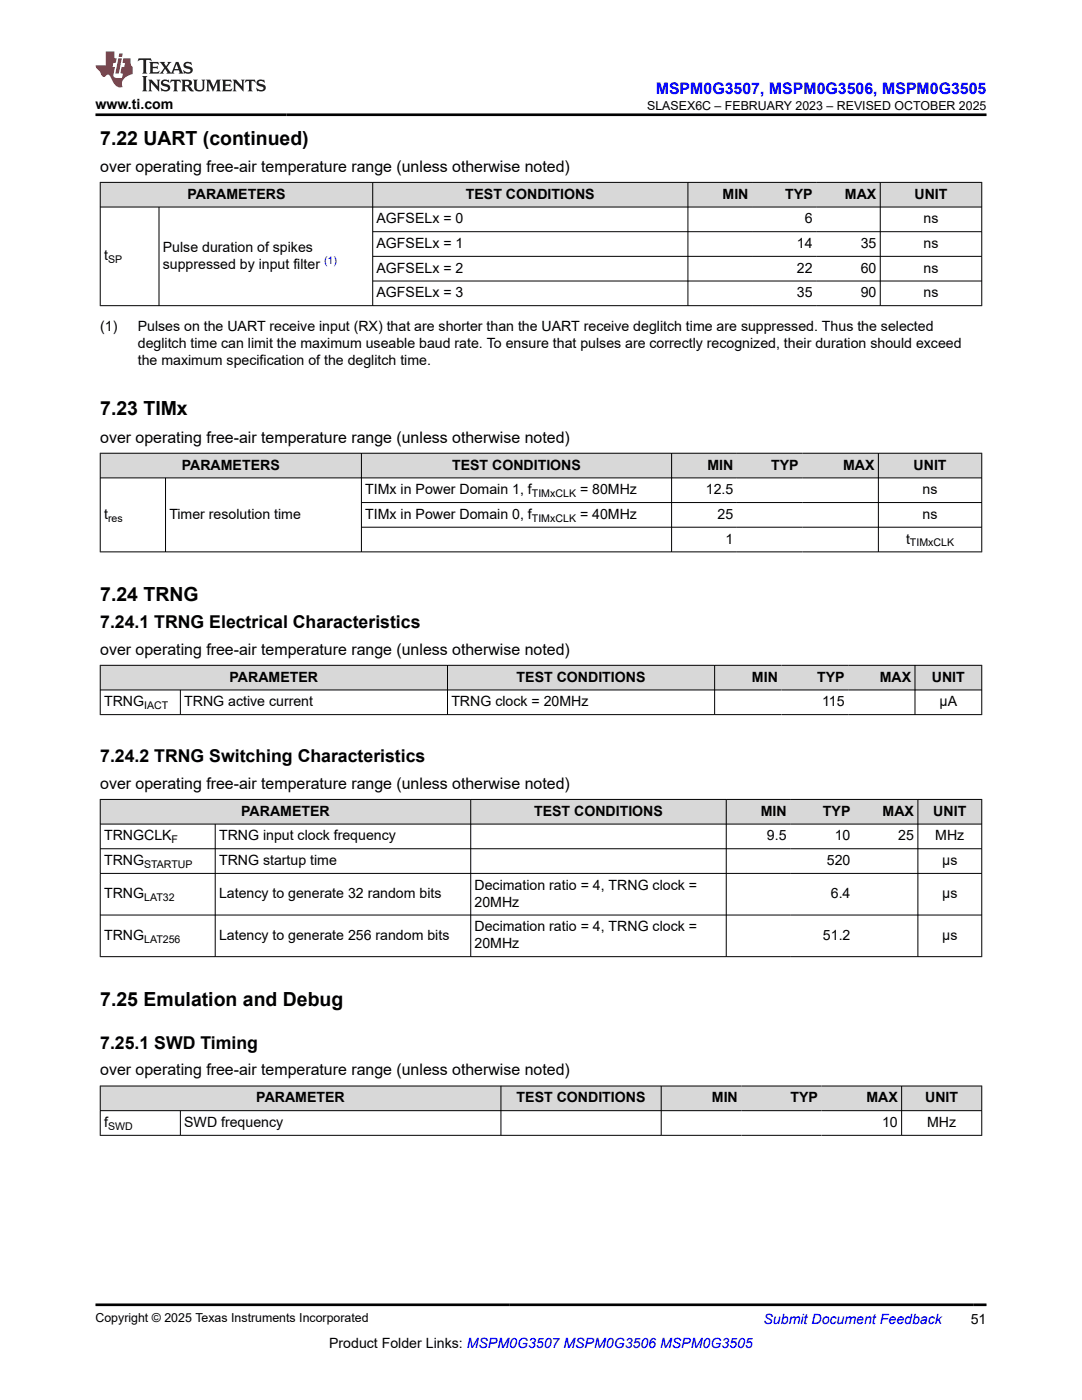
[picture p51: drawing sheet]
<svg xmlns="http://www.w3.org/2000/svg" width="216mm" height="279mm" viewBox="0 0 216 279" stroke-linecap="round" stroke-linejoin="round" font-family="sans-serif">
<defs><g id="words">
<g font-size="3.9">
<text x="20" y="28.8">7.22 UART (continued)</text>
<text x="20" y="82.9">7.23 TIMx</text>
<text x="20" y="119.9">7.24 TRNG</text>
<text x="20" y="200.7">7.25 Emulation and Debug</text>
</g>
<g font-size="3.5">
<text x="20" y="125.3">7.24.1 TRNG Electrical Characteristics</text>
<text x="20" y="152.1">7.24.2 TRNG Switching Characteristics</text>
<text x="20" y="209.3">7.25.1 SWD Timing</text>
</g>
<text font-size="3.2" fill="#00f" x="130.9" y="18.7">MSPM0G3507, MSPM0G3506, MSPM0G3505</text>
<g font-size="3.2">
<text x="20" y="34.3">over operating free-air temperature range (unless otherwise noted)</text>
<text x="20" y="88.3">over operating free-air temperature range (unless otherwise noted)</text>
<text x="20" y="130.7">over operating free-air temperature range (unless otherwise noted)</text>
<text x="20" y="157.4">over operating free-air temperature range (unless otherwise noted)</text>
<text x="20" y="214.6">over operating free-air temperature range (unless otherwise noted)</text>
</g>
<g font-size="2.8">
<text x="19" y="21.8">www.ti.com</text>
<text x="37.4" y="39.7">PARAMETERS</text>
<text x="93" y="39.7">TEST CONDITIONS</text>
<text x="144.2" y="39.7">MIN</text>
<text x="156.7" y="39.7">TYP</text>
<text x="168.6" y="39.7">MAX</text>
<text x="182.5" y="39.7">UNIT</text>
<text x="75.1" y="44.6">AGFSELx = 0</text>
<text x="160.6" y="44.6">6</text>
<text x="184.3" y="44.6">ns</text>
<text x="20.8" y="52">t</text>
<text x="32.5" y="50.3">Pulse duration of spikes</text>
<text x="32.5" y="53.7">suppressed by input filter</text>
<text x="75.1" y="49.5">AGFSELx = 1</text>
<text x="159" y="49.5">14</text>
<text x="171.7" y="49.5">35</text>
<text x="184.3" y="49.5">ns</text>
<text x="75.1" y="54.4">AGFSELx = 2</text>
<text x="75.1" y="59.4">AGFSELx = 3</text>
<text x="159" y="54.4">22</text>
<text x="159" y="59.4">35</text>
<text x="171.7" y="54.4">60</text>
<text x="171.7" y="59.4">90</text>
<text x="184.3" y="54.4">ns</text>
<text x="184.3" y="59.4">ns</text>
<text x="20" y="66.2">(1)</text>
<text x="27.5" y="66.2">Pulses on the UART receive input (RX) that are shorter than the UART receive deglitch time are suppressed. Thus the selected</text>
<text x="27.5" y="69.5">deglitch time can limit the maximum useable baud rate. To ensure that pulses are correctly recognized, their duration should exceed</text>
<text x="27.5" y="72.9">the maximum specification of the deglitch time.</text>
<text x="36.3" y="93.7">PARAMETERS</text>
<text x="90.2" y="93.7">TEST CONDITIONS</text>
<text x="141.2" y="93.7">MIN</text>
<text x="153.9" y="93.7">TYP</text>
<text x="168.2" y="93.7">MAX</text>
<text x="182.3" y="93.7">UNIT</text>
<text x="72.9" y="98.6">TIMx in Power Domain 1, f</text>
<text x="115.7" y="98.6">= 80MHz</text>
<text x="140.8" y="98.6">12.5</text>
<text x="184.1" y="98.6">ns</text>
<text x="20.8" y="103.6">t</text>
<text x="33.8" y="103.6">Timer resolution time</text>
<text x="72.9" y="103.6">TIMx in Power Domain 0, f</text>
<text x="115.7" y="103.6">= 40MHz</text>
<text x="143.2" y="103.6">25</text>
<text x="184.1" y="103.6">ns</text>
<text x="144.8" y="108.5">1</text>
<text x="180.8" y="108.5">t</text>
<text x="45.8" y="136.1">PARAMETER</text>
<text x="103.1" y="136.1">TEST CONDITIONS</text>
<text x="150" y="136.1">MIN</text>
<text x="163.1" y="136.1">TYP</text>
<text x="175.5" y="136.1">MAX</text>
<text x="185.9" y="136.1">UNIT</text>
<text x="20.8" y="141">TRNG</text>
<text x="36.8" y="141">TRNG active current</text>
<text x="90.1" y="141">TRNG clock = 20MHz</text>
<text x="164" y="141">115</text>
<text x="187.5" y="141">µA</text>
<text x="20.8" y="167.7">TRNGCLK</text>
<text x="43.7" y="167.7">TRNG input clock frequency</text>
<text x="48.1" y="162.8">PARAMETER</text>
<text x="106.6" y="162.8">TEST CONDITIONS</text>
<text x="151.8" y="162.8">MIN</text>
<text x="153" y="167.7">9.5</text>
<text x="164.2" y="162.8">TYP</text>
<text x="166.6" y="167.7">10</text>
<text x="176.1" y="162.8">MAX</text>
<text x="179.2" y="167.7">25</text>
<text x="186.2" y="162.8">UNIT</text>
<text x="186.6" y="167.7">MHz</text>
<text x="20.8" y="172.7">TRNG</text>
<text x="43.7" y="172.7">TRNG startup time</text>
<text x="165" y="172.7">520</text>
<text x="188" y="172.7">µs</text>
<text x="20.8" y="179.3">TRNG</text>
<text x="43.7" y="179.3">Latency to generate 32 random bits</text>
<text x="94.7" y="177.6">Decimation ratio = 4, TRNG clock =</text>
<text x="165.8" y="179.3">6.4</text>
<text x="188" y="179.3">µs</text>
<text x="94.7" y="181">20MHz</text>
<text x="94.7" y="185.9">Decimation ratio = 4, TRNG clock =</text>
<text x="20.8" y="187.6">TRNG</text>
<text x="43.7" y="187.6">Latency to generate 256 random bits</text>
<text x="94.7" y="189.3">20MHz</text>
<text x="164.2" y="187.6">51.2</text>
<text x="188" y="187.6">µs</text>
<text x="51.1" y="220">PARAMETER</text>
<text x="103.1" y="220">TEST CONDITIONS</text>
<text x="142" y="220">MIN</text>
<text x="157.7" y="220">TYP</text>
<text x="172.9" y="220">MAX</text>
<text x="184.6" y="220">UNIT</text>
<text x="20.8" y="224.9">f</text>
<text x="36.8" y="224.9">SWD frequency</text>
<text x="176" y="224.9">10</text>
<text x="185" y="224.9">MHz</text>
<text x="65.7" y="269">Product Folder Links: MSPM0G3507 MSPM0G3506 MSPM0G3505</text>
<text x="193.7" y="264.2">51</text>
</g>
<text font-size="2.8" fill="#00f" x="152.4" y="264.2">Submit Document Feedback</text>
<g font-size="2.5">
<text x="129.1" y="21.9">SLASEX6C – FEBRUARY 2023 – REVISED OCTOBER 2025</text>
<text x="19" y="263.9">Copyright © 2025 Texas Instruments Incorporated</text>
</g>
<g font-size="2.1">
<text x="21.6" y="52.5">SP</text>
<text x="106.1" y="99.2">TIMxCLK</text>
<text x="21.6" y="104.1">res</text>
<text x="106.1" y="104.1">TIMxCLK</text>
<text x="181.6" y="109.1">TIMxCLK</text>
<text x="28.8" y="141.5">IACT</text>
<text x="28.8" y="173.2">STARTUP</text>
<text x="34.3" y="168.3">F</text>
<text x="28.8" y="179.8">LAT32</text>
<text x="28.8" y="188.1">LAT256</text>
<text x="21.6" y="225.5">SWD</text>
</g>
<text font-size="2.1" fill="#00f" x="64.7" y="52.7">(1)</text>
</g></defs>
<g fill="#d8d8d8">
<path d="M20 36.4h175.9v4.9h-175.9z" fill-rule="evenodd"/>
<path d="M20.1 36.5h54.2v4.8h-54.2z" fill-rule="evenodd"/>
<path d="M74.4 36.5h62.8v4.8h-62.8z" fill-rule="evenodd"/>
<path d="M137.3 36.5h12.8v4.8h-12.8z" fill-rule="evenodd"/>
<path d="M150.1 36.5h12.8v4.8h-12.8z" fill-rule="evenodd"/>
<path d="M162.9 36.5h12.7v4.8h-12.7z" fill-rule="evenodd"/>
<path d="M175.7 36.5h20.1v4.8h-20.1z" fill-rule="evenodd"/>
</g>
<path d="M19.9 36.4h176.1M20 36.3v24.8M74.4 36.3v24.8M137.3 36.3v24.8M175.6 36.3v24.8M195.9 36.3v24.8M19.9 41.3h176.1M31.7 41.3v19.8M74.4 46.2h121.6M74.4 51.2h121.6M74.4 56.1h121.6M196 61h-176.1" fill="none" stroke="#000" stroke-width=".2"/>
<g fill="#d8d8d8">
<path d="M20 90.5h175.9v4.9h-175.9z" fill-rule="evenodd"/>
<path d="M20.1 90.5h52v4.8h-52z" fill-rule="evenodd"/>
<path d="M72.2 90.5h61.7v4.8h-61.7z" fill-rule="evenodd"/>
<path d="M134.1 90.5h12.9v4.8h-12.9z" fill-rule="evenodd"/>
<path d="M147 90.5h13.1v4.8h-13.1z" fill-rule="evenodd"/>
<path d="M160.1 90.5h15.1v4.8h-15.1z" fill-rule="evenodd"/>
<path d="M175.3 90.5h20.5v4.8h-20.5z" fill-rule="evenodd"/>
</g>
<path d="M19.9 90.5h176.1M19.9 95.4h176.1M20 90.4v19.8M33 95.4v14.8M72.1 90.4v19.8M134 90.4v19.8M175.3 90.4v19.8M195.9 90.4v19.8M72.1 100.3h123.9M72.1 105.2h123.9M196 110.1h-176.1" fill="none" stroke="#000" stroke-width=".2"/>
<g fill="#d8d8d8">
<path d="M20 132.8h175.9v4.9h-175.9z" fill-rule="evenodd"/>
<path d="M20.1 132.8h69.1v4.8h-69.1z" fill-rule="evenodd"/>
<path d="M89.4 132.8h53.1v4.8h-53.1z" fill-rule="evenodd"/>
<path d="M142.7 132.8h13.2v4.8h-13.2z" fill-rule="evenodd"/>
<path d="M155.9 132.8h13.3v4.8h-13.3z" fill-rule="evenodd"/>
<path d="M169.2 132.8h13.3v4.8h-13.3z" fill-rule="evenodd"/>
<path d="M182.6 132.8h13.2v4.8h-13.2z" fill-rule="evenodd"/>
</g>
<path d="M19.9 132.8h176.1M19.9 137.7h176.1M20 132.7v10M36 137.7v5M89.3 132.7v10M142.6 132.7v10M182.6 132.7v10M195.9 132.7v10M19.9 142.6h176.1" fill="none" stroke="#000" stroke-width=".2"/>
<g fill="#d8d8d8">
<path d="M20 159.5h175.9v5h-175.9z" fill-rule="evenodd"/>
<path d="M20.1 159.6h73.8v4.8h-73.8z" fill-rule="evenodd"/>
<path d="M94 159.6h50.9v4.8h-50.9z" fill-rule="evenodd"/>
<path d="M145 159.6h12.7v4.8h-12.7z" fill-rule="evenodd"/>
<path d="M157.7 159.6h12.7v4.8h-12.7z" fill-rule="evenodd"/>
<path d="M170.4 159.6h12.7v4.8h-12.7z" fill-rule="evenodd"/>
<path d="M183.2 159.6h12.6v4.8h-12.6z" fill-rule="evenodd"/>
</g>
<path d="M19.9 159.5h176.1M20 159.5v31.5M93.9 159.5v31.5M144.9 159.5v31.5M183.2 159.5v31.5M195.9 159.5v31.5M19.9 164.5h176.1M19.9 169.4h176.1M19.9 174.3h176.1M42.9 164.5v26.5M19.9 182.6h176.1M19.9 190.9h176.1" fill="none" stroke="#000" stroke-width=".2"/>
<g fill="#d8d8d8">
<path d="M20 216.7h175.9v5h-175.9z" fill-rule="evenodd"/>
<path d="M20.1 216.8h79.8v4.8h-79.8z" fill-rule="evenodd"/>
<path d="M100 216.8h31.9v4.8h-31.9z" fill-rule="evenodd"/>
<path d="M132 216.8h15.9v4.8h-15.9z" fill-rule="evenodd"/>
<path d="M147.9 216.8h16v4.8h-16z" fill-rule="evenodd"/>
<path d="M163.9 216.8h15.9v4.8h-15.9z" fill-rule="evenodd"/>
<path d="M180 216.8h15.8v4.8h-15.8z" fill-rule="evenodd"/>
</g>
<path d="M19.9 216.7h176.1M20 216.7v9.9M100 216.7v9.9M131.9 216.7v9.9M179.9 216.7v9.9M195.9 216.7v9.9M19.9 221.7h176.1M19.9 226.6h176.1M36 221.7v4.9" fill="none" stroke="#000" stroke-width=".2"/>
<path d="M27.7 11.6l-.2 .6 .5-.2h.6v.1v2.2l-.2 .4h1l-.2-.4v-2.2v-.1h.5l.5 .2-.1-.6zM29.8 12.4l.2 .3v1.6l-.2 .4h1.9l.1-.6a1.08 1.08 0 0 1-1.3 .2v-.7h.6l.4 .2v-.7l-.4 .2h-.6v-.5l.2-.2a1 1 0 0 1 1 .3l-.1-.5zM31.8 12.4l1 1.1-1 1.2h.9l-.2-.2 .4-.8 .5 .8-.2 .2h1.6l-.2-.2 .1-.5h1l.1 .5-.1 .2h.9l-.2-.4-.8-1.9h-.5l-1 2.1-.8-1.1 .9-1h-.8l.2 .2-.5 .6-.3-.6 .1-.2zM35.2 12.8l.4 1h-.8zM36.8 12.5a.65 .65 0 0 0-.2 .7 .65 .65 0 0 0 .6 .5l.7 .1 .1 .3a.79 .79 0 0 1-.7 .4 .79 .79 0 0 1-.7-.5l.1 .7 .2-.1a.93 .93 0 0 0 1.1 0 .93 .93 0 0 0 .4-.9 1.46 1.46 0 0 0-1.2-.6l-.1-.3a1.09 1.09 0 0 1 1.2 .2l-.2-.6-.1 .1-.6-.2zM28.4 15.2l.2 .4v2.2l-.2 .4h1l-.2-.4v-2.2l.2-.4zM29.6 15.9l.2 .4v1.5l-.2 .4h.8l-.3-.4v-1.3l1.7 1.8v-2l.2-.4h-.8l.2 .2 .1 1.1-1.2-1.3zM32.3 16a.65 .65 0 0 0-.2 .8 .65 .65 0 0 0 .7 .4l.6 .2 .1 .2a.79 .79 0 0 1-.7 .4 .79 .79 0 0 1-.7-.5l.1 .7 .2-.1a.93 .93 0 0 0 1.1 .1 .93 .93 0 0 0 .4-1 1.46 1.46 0 0 0-1.2-.5l-.1-.4a1.09 1.09 0 0 1 1.2 .2l-.2-.6-.1 .1-.6-.1zM34.1 15.9l-.1 .6a.63 .63 0 0 1 .7-.3l.1 1.6-.3 .4h1l-.2-.4v-1.6a.66 .66 0 0 1 .8 .3l-.1-.6zM36.2 15.9l.2 .4v1.5l-.2 .4h.9l-.2-.2v-.7h.5l.1 .2a.79 .79 0 0 0 1.2 .6l-1-.9a.61 .61 0 0 0 .6-.6 .61 .61 0 0 0-.5-.7zM36.9 16.2h.2a.47 .47 0 0 1 .5 .1 .47 .47 0 0 1 .1 .5l-.2 .1-.6 .1zM38.5 15.9l.2 .2a2.27 2.27 0 0 0 .4 2 1.04 1.04 0 0 0 1.7-.7v-1.3l.2-.2h-.8l.2 .4v1.1a.6 .6 0 0 1-.6 .6 .6 .6 0 0 1-.6-.6v-1.1l.3-.4zM41.1 15.9l.2 .4v1.5l-.2 .4h.7l-.2-.4v-1.4l.9 1.9 .8-1.9v1.4l-.2 .4h1l-.3-.4v-1.5l.3-.4h-.8l-.7 1.5-.7-1.5zM44.3 15.9l.2 .4v1.5l-.2 .4h1.9l.1-.6a1.09 1.09 0 0 1-1.3 .2v-.7h.6l.4 .2v-.6l-.4 .2h-.6v-.6l.2-.1a1.01 1.01 0 0 1 1 .3l-.1-.6zM46.4 15.9l.3 .4v1.5l-.3 .4h.8l-.2-.4v-1.3l1.6 1.8v-2l.2-.4h-.7l.2 .2v1.1l-1.2-1.3zM49 15.9l-.1 .6a.63 .63 0 0 1 .8-.3v1.6l-.3 .4h1l-.2-.4v-1.6a.66 .66 0 0 1 .8 .3l-.1-.6zM51.4 16a.65 .65 0 0 0-.2 .8 .65 .65 0 0 0 .6 .4l.6 .2 .2 .2a.79 .79 0 0 1-.8 .4 .79 .79 0 0 1-.6-.5l.1 .7 .2-.1a.93 .93 0 0 0 1 .1 .93 .93 0 0 0 .5-1 1.46 1.46 0 0 0-1.3-.5l-.1-.4a1.09 1.09 0 0 1 1.3 .2l-.2-.6-.2 .1-.5-.1z" fill="#231f20"/>
<path d="M21.1 10.3v2.7h-2.1l.1 .4 .9 1a.95 .95 0 0 0 .9 .9 .59 .59 0 0 1 .6-.4 .59 .59 0 0 1 .5 .3l.4 .8a1.59 1.59 0 0 0 2.1 1.4 1.61 1.61 0 0 1 1-2.3l1-.3-.1-1.5a1.59 1.59 0 0 1-.4-1.7h-1.4l-.2 .9h.5l-.1 .9h-.5l-.2 .9v.3l.4 .1-.2 .9h-.6a.73 .73 0 0 1-1.1-.7l.3-1.5h-.5l.2-.9h.5l.2-.9h-.5v-1.3zM23.6 11.6l-.6 3.1h.7l.6-3.1zM23.8 10.7l-.1 .6h.7l.1-.6z" fill="#ed1c24"/>
<path d="M19 22.9h177.8M19 260.4h177.8" fill="none" stroke="#000" stroke-width=".53"/>
<use href="#words"/>
</svg>
